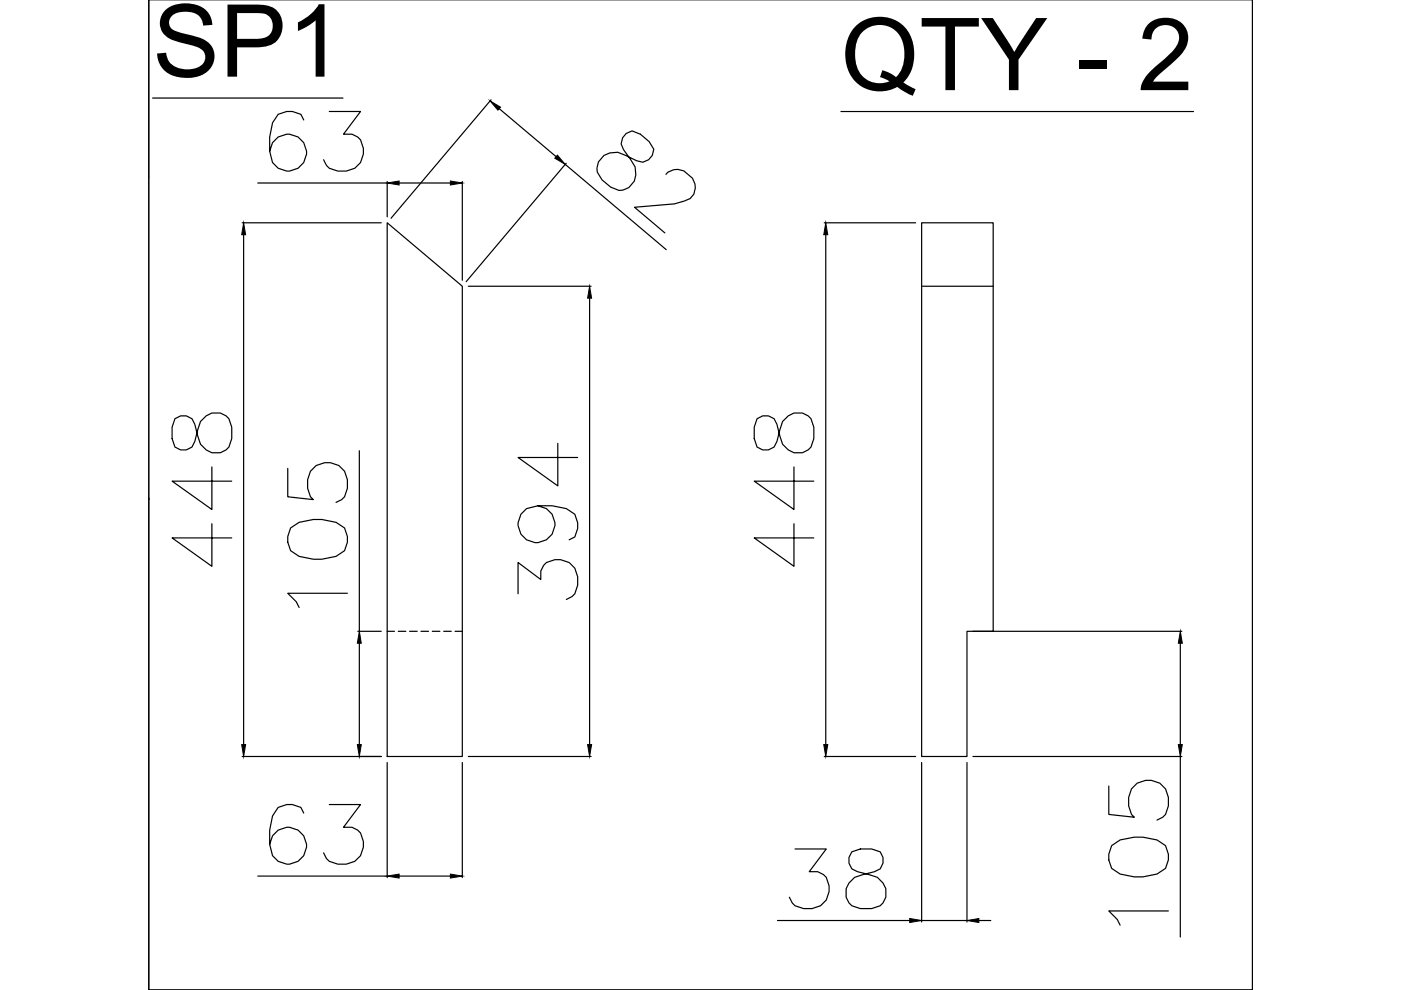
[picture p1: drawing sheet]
<svg xmlns="http://www.w3.org/2000/svg" width="297mm" height="210mm" viewBox="0 0 297 210" stroke-linecap="round" stroke-linejoin="round" font-family="sans-serif">
<defs><g id="words">
<g font-size="21.4">
<text x="32.3" y="16.3">SP1</text>
<text x="178.3" y="19.1">QTY - 2</text>
</g>
</g></defs>
<!-- layer: 0 -->
<g fill="none" stroke="#000" stroke-width=".25">
<path d="M31.5 37.6v-37.7v210h234.1v-210v210M32.3 20.8h40.4M54.6 38.8h27.5M64.4 25.4l-.6-1.2-1.8-.6h-1.2l-1.8 .6-1.2 1.8-.6 3v3.1l.6 2.4a3.9 3.9 0 0 0 6.3 .4 3.9 3.9 0 0 0-1.5-6.2 3.9 3.9 0 0 0-5.4 3.4M69.8 23.6h6.6l-3.6 4.9a3.3 3.3 0 0 1 4.2 3 4.1 4.1 0 0 1-3.6 4.8h-1.8l-1.8-.6-.6-.6-.6-1.2M82.1 38.5v7.5M84.6 38.8h10.9M98 38.5v20.9M104.1 21.2l-21.2 25.1M105.8 23l12.1 10.2M119.8 34.8l21.5 18.1M120 34.6l-21.2 25.1"/>
<path d="M128 33l1.3-.6 1.7-.1 4 1.8a2.56 2.56 0 0 0 3.6-2.5l-1-1.6-1.8-1.5-1.8-.7a2.56 2.56 0 0 0-1.8 4l1.5 2a3.8 3.8 0 0 1 1 4.1 3.8 3.8 0 0 1-3.5 2.5l-1.7-.7-1.9-1.6a3.3 3.3 0 0 1 .4-5.1zM141.2 37a3.2 3.2 0 0 1 3.8-.8l1.8 1.6a3.1 3.1 0 0 1-1.7 4.8l-2.1 .6-8.5 .7 6.5 5.5M178.3 23.6h74.8M51.3 47.2h29.5M51.7 49.8v108.1M82.1 47.2l15.9 13.5v99.7h-15.9zM174.8 47.2h19.3M175.1 49.8v108.1M195.4 47.2h15.2v86.7h-5.6v26.5h-9.6zM99.3 60.7h26M125 63.2v94.7M195.4 60.7h15.2"/>
<path d="M37.1 88.8l-.6 1.8v2.4l.6 1.8a2.55 2.55 0 0 0 4.2-1.2l.6-2.4a3.9 3.9 0 0 1 6-3l.6 .6 .6 1.8v2.4a3.3 3.3 0 0 1-1.9 2.9 3.3 3.3 0 0 1-3.5-.5l-1.2-1.2-1.2-4.2a2.55 2.55 0 0 0-4.2-1.2zM44.9 99v9l-8.4-6h12.6M61 99.3v6l5.4 .6-.6-.6-.6-1.8v-1.8a4.3 4.3 0 0 1 4.2-3.6 4.3 4.3 0 0 1 4.3 3.6v1.8l-.6 1.8-.7 .6-1.2 .6M76.2 95.6v38.3M118.3 94v9l-8.5-6h12.7M160.5 88.8l-.6 1.8v2.4l.6 1.8a2.56 2.56 0 0 0 4.2-1.2l.6-2.4a3.8 3.8 0 0 1 2.5-3.5 3.8 3.8 0 0 1 4.1 1.1l.6 1.8v2.4a3.3 3.3 0 0 1-1.9 2.9 3.3 3.3 0 0 1-3.5-.5l-1.2-1.2-1.2-4.2a2.56 2.56 0 0 0-4.2-1.2zM168.3 99v9l-8.4-6h12.6M31.5 105.8h.1M31.5 105.8v104.1h234.1M44.9 111v9.1l-8.4-6.1h12.6M61.6 111.9l1.8-1.2 3-.6h1.8l3 .6 1.9 1.2 .6 1.9v1.2l-.6 1.8-1.9 1.2-3 .6h-1.8l-3-.6-1.8-1.2-.6-1.8v-1.2zM114.1 107.2a3.9 3.9 0 0 1 3.3 5.4 3.9 3.9 0 0 1-6.2 1.6 3.9 3.9 0 0 1 .4-6.4l2.5-.6h3l3 .6 1.8 1.2 .6 1.8v1.2l-.6 1.8-1.2 .7"/>
<path d="M168.3 111v9.1l-8.4-6.1h12.6M73.7 125.8h-12.7l1.8 1.8 .6 1.2M75.9 133.9h4.9M76.2 136.4v21.5M109.8 125.9v-6.6l4.9 3.6a3.4 3.4 0 0 1 4.2-4.2l1.8 .6 1.2 1.2 .6 1.8v1.8l-.6 1.8-.6 .6-1.2 .6M206.3 133.9h44.3M250.2 136.4v21.5M51.3 160.4h29.5M64.4 172.4l-.6-1.2-1.8-.6h-1.2l-1.8 .6-1.2 1.8-.6 3v3l.6 2.4a3.9 3.9 0 0 0 6.3 .4 3.9 3.9 0 0 0-1.5-6.1 3.9 3.9 0 0 0-5.4 3.3M69.8 170.6h6.6l-3.6 4.8a3.4 3.4 0 0 1 4.2 4.2l-.6 1.8a5.2 5.2 0 0 1-6.6 1.2l-.6-.6-.6-1.2M82.1 161.7v24.4M98 161.7v24.4"/>
<path d="M99.3 160.4h26M174.8 160.4h19.3M195.4 161.7v33.8M205 161.7v33.8M206.3 160.4h44.3M235.1 166.7v6l5.4 .6-.6-.6a5.2 5.2 0 0 1 1.2-6.6 4.4 4.4 0 0 1 6.6 3v1.8l-.6 1.8-.6 .6-1.2 .6M235.7 179.3l1.8-1.2 3-.6h1.8l3 .6 1.8 1.2 .6 1.8v1.2l-.6 1.8-1.8 1.2-3 .6h-1.8l-3-.6-1.8-1.2-.6-1.8v-1.2zM250.2 160.4v38.3M54.6 185.8h27.5M84.6 185.8h10.9M164.8 195.2h28.1M168.6 180h6.6l-3.6 4.8a3.4 3.4 0 0 1 4.2 4.2l-.6 1.8-1.2 1.2-1.8 .6h-1.8l-1.8-.6-.6-.6-.6-1.2"/>
<path d="M180.6 180.6a2.55 2.55 0 0 0 1.2 4.2l2.4 .6a3.8 3.8 0 0 1 3.5 2.5 3.8 3.8 0 0 1-1.1 4.1l-1.8 .6h-2.4a3.3 3.3 0 0 1-2.9-1.9 3.3 3.3 0 0 1 .5-3.5l1.2-1.2 4.2-1.2a2.56 2.56 0 0 0 1.2-4.2l-1.8-.6h-2.4zM195.4 195.2h9.6M207.5 195.2h2.6M247.7 193.1h-12.6l1.8 1.8 .6 1.3M265.6 209.9h.1"/>
</g>
<path d="M31.5 37.6v68.2M31.5 105.8h.1" fill="none" stroke="#000" stroke-width=".21"/>
<!-- layer: HIDDEN -->
<path d="M82.1 133.9h1.5M84.4 133.9h1.6M86.8 133.9h1.7M89.3 133.9h1.6M91.7 133.9h1.6M94.1 133.9h1.6M96.5 133.9h1.5" fill="none" stroke="#000" stroke-width=".25"/>
<!-- layer: 0 -->
<g fill="#000" stroke="#000" stroke-width=".21">
<path d="M82.1 38.8l2.5-.4v.8zM95.5 38.4l2.5 .4-2.5 .4zM103.9 21.4l2.2 1.3-.5 .7zM118.2 32.9l1.6 1.9-2.2-1.3zM51.7 47.2l.4 2.6h-.9zM175.1 47.2l.4 2.6h-.8zM125 60.7l.4 2.5h-.8zM76.2 133.9l.4 2.5h-.8zM250.2 133.9l.5 2.5h-.9zM51.2 157.9h.9l-.4 2.5zM75.8 157.9h.8l-.4 2.5zM124.6 157.9h.8l-.4 2.5z"/>
<path d="M174.7 157.9h.8l-.4 2.5zM249.8 157.9h.9l-.5 2.5zM82.1 185.8l2.5-.5v.9zM95.5 185.3l2.5 .5-2.5 .4zM192.9 194.7l2.5 .5-2.5 .4zM205 195.2l2.5-.5v.9z"/>
</g>
<use href="#words"/>
</svg>
